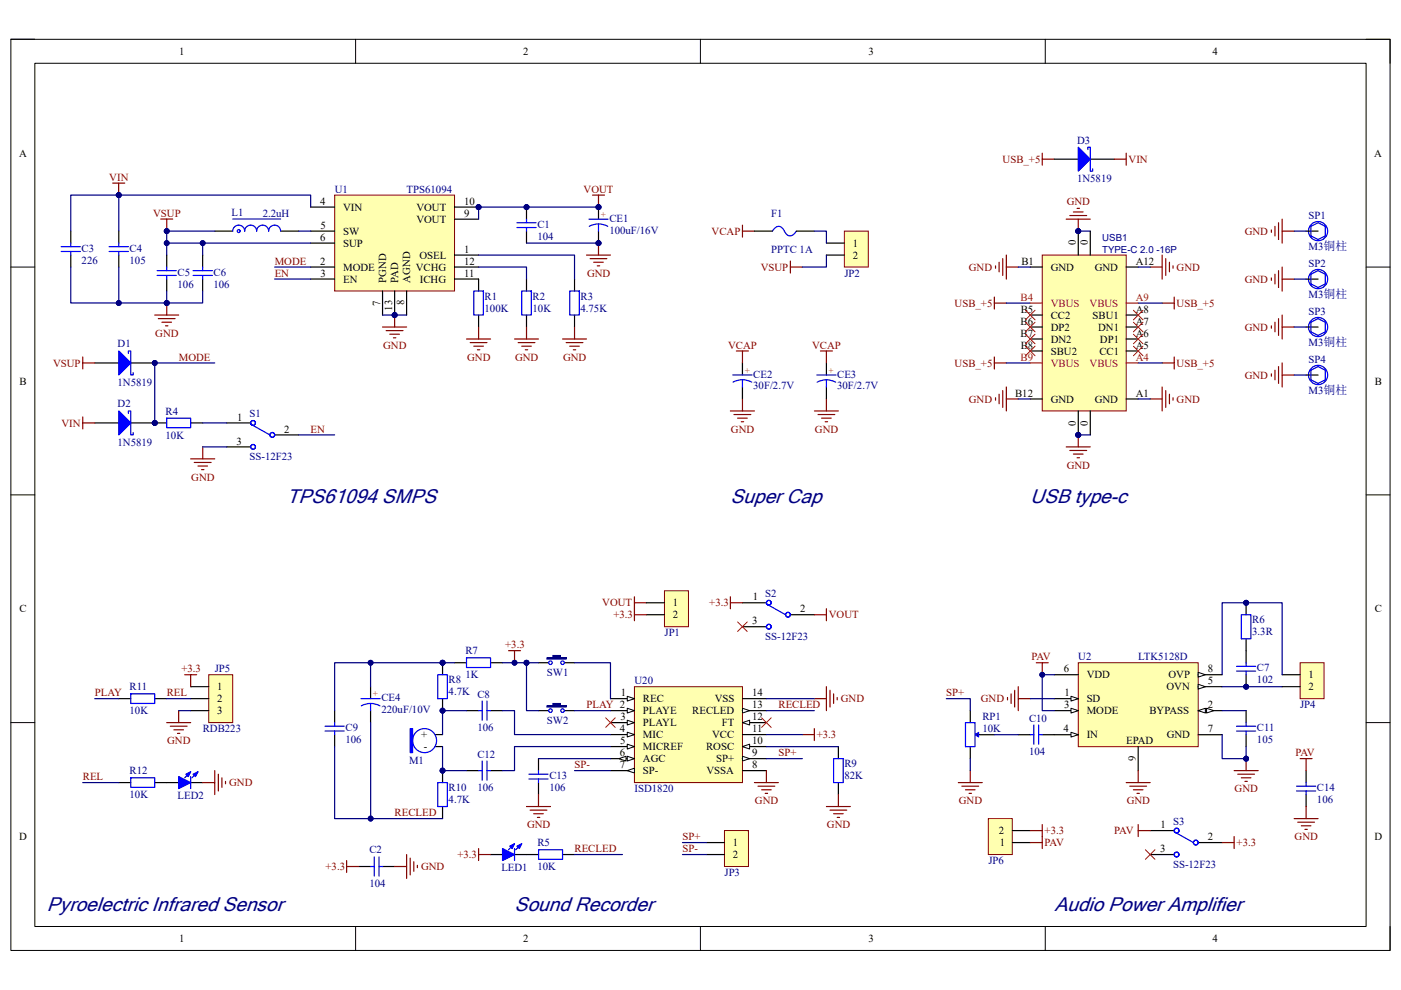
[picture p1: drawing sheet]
<svg xmlns="http://www.w3.org/2000/svg" width="297mm" height="210mm" viewBox="0 0 297 210" stroke-linecap="round" stroke-linejoin="round" font-family="sans-serif">
<defs><g id="words">
<g font-size="4.3" fill="#000080">
<text x="60.8" y="106.7">TPS61094 SMPS</text>
<text x="154.9" y="106.7">Super Cap</text>
<text x="218.4" y="106.7">USB type-c</text>
<text x="9.9" y="193.1">Pyroelectric Infrared Sensor</text>
<text x="109.1" y="193.1">Sound Recorder</text>
<text x="223.5" y="193.1">Audio Power Amplifier</text>
</g>
<g font-size="2.3">
<text x="38" y="11.7">1</text>
<text x="110.9" y="11.7">2</text>
<text x="184.1" y="11.7">3</text>
<text x="257.1" y="11.7">4</text>
<text x="4" y="33.3">A</text>
<text x="291.4" y="33.3">A</text>
<text x="67.9" y="43.5">4</text>
<text x="72.7" y="44.7">VIN</text>
<text x="88.3" y="47.3">VOUT</text>
<text x="88.3" y="44.7">VOUT</text>
<text x="98.4" y="46">9</text>
<text x="98.4" y="43.5">10</text>
<text x="67.9" y="51.1">6</text>
<text x="67.9" y="48.5">5</text>
<text x="72.7" y="49.8">SW</text>
<text x="72.7" y="52.3">SUP</text>
<text x="98.4" y="53.6">1</text>
<text x="180.8" y="52.3">1</text>
<text x="228.1" y="52.1" transform="rotate(-90 228.1 52.1)">0</text>
<text x="230.6" y="52.1" transform="rotate(-90 230.6 52.1)">0</text>
<text x="67.9" y="56.2">2</text>
<text x="68" y="58.7">3</text>
<text x="72.7" y="57.4">MODE</text>
<text x="72.7" y="60">EN</text>
<text x="81.9" y="60" transform="rotate(-90 81.9 60)">PGND</text>
<text x="84.5" y="60" transform="rotate(-90 84.5 60)">PAD</text>
<text x="87" y="60" transform="rotate(-90 87 60)">AGND</text>
<text x="88.1" y="57.4">VCHG</text>
<text x="88.9" y="54.9">OSEL</text>
<text x="89" y="60">ICHG</text>
<text x="98.4" y="58.7">11</text>
<text x="98.4" y="56.2">12</text>
<text x="180.8" y="54.9">2</text>
<text x="216.6" y="56.2">B1</text>
<text x="222.8" y="57.4">GND</text>
<text x="232.1" y="57.4">GND</text>
<text x="240.8" y="56.2">A12</text>
<text x="80.6" y="64.8" transform="rotate(-90 80.6 64.8)">7</text>
<text x="83.2" y="65.9" transform="rotate(-90 83.2 65.9)">13</text>
<text x="85.7" y="64.8" transform="rotate(-90 85.7 64.8)">8</text>
<text x="216.4" y="68.9">B6</text>
<text x="216.4" y="71.4">B7</text>
<text x="216.4" y="66.3">B5</text>
<text x="222.8" y="67.6">CC2</text>
<text x="222.8" y="70.1">DP2</text>
<text x="231.7" y="67.6">SBU1</text>
<text x="232.8" y="70.1">DN1</text>
<text x="240.8" y="68.9">A7</text>
<text x="240.8" y="71.4">A6</text>
<text x="240.8" y="66.3">A8</text>
<text x="216.4" y="74">B8</text>
<text x="222.8" y="72.7">DN2</text>
<text x="222.8" y="75.2">SBU2</text>
<text x="233.1" y="75.2">CC1</text>
<text x="233.2" y="72.7">DP1</text>
<text x="240.8" y="74">A5</text>
<text x="4.1" y="81.6">B</text>
<text x="291.5" y="81.6">B</text>
<text x="50.3" y="89.2">1</text>
<text x="215.2" y="84.1">B12</text>
<text x="222.8" y="85.4">GND</text>
<text x="232.1" y="85.4">GND</text>
<text x="240.8" y="84.1">A1</text>
<text x="50.2" y="94.3">3</text>
<text x="60.3" y="91.8">2</text>
<text x="228.1" y="90.3" transform="rotate(-90 228.1 90.3)">0</text>
<text x="230.6" y="90.3" transform="rotate(-90 230.6 90.3)">0</text>
<text x="4.1" y="129.9">C</text>
<text x="142.7" y="128.6">1</text>
<text x="142.7" y="131.2">2</text>
<text x="159.6" y="127.4">1</text>
<text x="169.6" y="129.9">2</text>
<text x="291.5" y="129.9">C</text>
<text x="159.5" y="132.4">3</text>
<text x="225.5" y="142.6">6</text>
<text x="230.4" y="143.9">VDD</text>
<text x="247.8" y="143.9">OVP</text>
<text x="256.1" y="142.6">8</text>
<text x="277.4" y="143.9">1</text>
<text x="46" y="146.4">1</text>
<text x="46" y="149">2</text>
<text x="131.6" y="147.7">1</text>
<text x="136.3" y="149">REC</text>
<text x="151.5" y="149">VSS</text>
<text x="159.4" y="147.7">14</text>
<text x="225.7" y="147.7">1</text>
<text x="230.4" y="149">SD</text>
<text x="247.3" y="146.4">OVN</text>
<text x="256.1" y="145.2">5</text>
<text x="277.4" y="146.4">2</text>
<text x="46" y="151.5">3</text>
<text x="131.4" y="155.3">4</text>
<text x="131.5" y="152.8">3</text>
<text x="136.3" y="151.5">PLAYE</text>
<text x="136.3" y="154.1">PLAYL</text>
<text x="146.8" y="151.5">RECLED</text>
<text x="153" y="154.1">FT</text>
<text x="159.4" y="150.2">13</text>
<text x="159.4" y="155.3">11</text>
<text x="159.4" y="152.8">12</text>
<text x="225.5" y="155.3">4</text>
<text x="225.6" y="150.2">3</text>
<text x="230.4" y="151.5">MODE</text>
<text x="243.7" y="151.5">BYPASS</text>
<text x="256.1" y="150.2">2</text>
<text x="256.1" y="155.3">7</text>
<text x="89.3" y="156.6">+</text>
<text x="89.9" y="159.2">-</text>
<text x="131.4" y="160.4">6</text>
<text x="131.5" y="157.9">5</text>
<text x="136.3" y="156.6">MIC</text>
<text x="136.3" y="159.2">MICREF</text>
<text x="136.3" y="161.7">AGC</text>
<text x="149.7" y="159.2">ROSC</text>
<text x="151" y="156.6">VCC</text>
<text x="151.8" y="161.7">SP+</text>
<text x="159.4" y="160.4">9</text>
<text x="159.4" y="157.9">10</text>
<text x="230.4" y="156.6">IN</text>
<text x="238.8" y="157.9">EPAD</text>
<text x="240.8" y="161.4" transform="rotate(-90 240.8 161.4)">9</text>
<text x="247.4" y="156.6">GND</text>
<text x="131.4" y="163">7</text>
<text x="136.3" y="164.2">SP-</text>
<text x="149.8" y="164.2">VSSA</text>
<text x="159.4" y="163">8</text>
<text x="4.1" y="178.2">D</text>
<text x="155.4" y="179.5">1</text>
<text x="211.8" y="177">2</text>
<text x="212" y="179.5">1</text>
<text x="246.1" y="175.7">1</text>
<text x="256.1" y="178.2">2</text>
<text x="291.4" y="178.2">D</text>
<text x="155.4" y="182">2</text>
<text x="246" y="180.8">3</text>
<text x="38" y="199.8">1</text>
<text x="110.9" y="199.8">2</text>
<text x="184.1" y="199.8">3</text>
<text x="257.1" y="199.8">4</text>
</g>
<g font-size="2.3" fill="#800000">
<text x="212.6" y="34.5">USB_+5</text>
<text x="239.3" y="34.5">VIN</text>
<text x="23.2" y="38.4">VIN</text>
<text x="123.7" y="40.9">VOUT</text>
<text x="32.5" y="46">VSUP</text>
<text x="226.2" y="43.5">GND</text>
<text x="150.9" y="49.8">VCAP</text>
<text x="263.9" y="49.8">GND</text>
<text x="58.2" y="56.2">MODE</text>
<text x="58.2" y="58.7">EN</text>
<text x="124.5" y="58.7">GND</text>
<text x="161.3" y="57.4">VSUP</text>
<text x="205.4" y="57.4">GND</text>
<text x="249.5" y="57.4">GND</text>
<text x="263.9" y="60">GND</text>
<text x="202.4" y="65.1">USB_+5</text>
<text x="249.5" y="65.1">USB_+5</text>
<text x="32.9" y="71.4">GND</text>
<text x="263.9" y="70.1">GND</text>
<text x="11.3" y="77.8">VSUP</text>
<text x="37.9" y="76.5">MODE</text>
<text x="81.2" y="74">GND</text>
<text x="99" y="76.5">GND</text>
<text x="109.2" y="76.5">GND</text>
<text x="119.4" y="76.5">GND</text>
<text x="154.4" y="74">VCAP</text>
<text x="172.2" y="74">VCAP</text>
<text x="202.4" y="77.8">USB_+5</text>
<text x="249.5" y="77.8">USB_+5</text>
<text x="263.9" y="80.3">GND</text>
<text x="205.4" y="85.4">GND</text>
<text x="249.5" y="85.4">GND</text>
<text x="13" y="90.5">VIN</text>
<text x="65.9" y="91.8">EN</text>
<text x="155" y="91.8">GND</text>
<text x="172.8" y="91.8">GND</text>
<text x="40.6" y="101.9">GND</text>
<text x="226.2" y="99.4">GND</text>
<text x="127.7" y="128.6">VOUT</text>
<text x="130" y="131.2">+3.3</text>
<text x="150.4" y="128.6">+3.3</text>
<text x="175.7" y="131.2">VOUT</text>
<text x="107.1" y="137.5">+3.3</text>
<text x="38.5" y="142.6">+3.3</text>
<text x="218.7" y="140.1">PAV</text>
<text x="20.1" y="147.7">PLAY</text>
<text x="35.4" y="147.7">REL</text>
<text x="178.3" y="149">GND</text>
<text x="200.6" y="147.7">SP+</text>
<text x="208" y="149">GND</text>
<text x="124.4" y="150.2">PLAY 2</text>
<text x="165.1" y="150.2">RECLED</text>
<text x="35.5" y="157.9">GND</text>
<text x="165.1" y="160.4">SP+</text>
<text x="173.2" y="156.6">+3.3</text>
<text x="274.7" y="160.4">PAV</text>
<text x="17.6" y="165.5">REL</text>
<text x="48.6" y="166.8">GND</text>
<text x="121.8" y="163">SP-</text>
<text x="83.7" y="173.1">RECLED</text>
<text x="160.1" y="170.6">GND</text>
<text x="203.3" y="170.6">GND</text>
<text x="238.9" y="170.6">GND</text>
<text x="261.8" y="168">GND</text>
<text x="111.7" y="175.7">GND</text>
<text x="144.7" y="178.2">SP+</text>
<text x="175.3" y="175.7">GND</text>
<text x="221.5" y="179.5">PAV</text>
<text x="221.5" y="177">+3.3</text>
<text x="236.3" y="177">PAV</text>
<text x="262.2" y="179.5">+3.3</text>
<text x="274.5" y="178.2">GND</text>
<text x="69" y="184.6">+3.3</text>
<text x="89.3" y="184.6">GND</text>
<text x="97" y="182">+3.3</text>
<text x="121.8" y="180.8">RECLED</text>
<text x="144.7" y="180.8">SP-</text>
</g>
<g font-size="2.3" fill="#000080">
<text x="228.4" y="30.5">D3</text>
<text x="71" y="40.9">U1</text>
<text x="86.2" y="40.9">TPS61094</text>
<text x="228.4" y="38.6">1N5819</text>
<text x="49.1" y="45.7">L1</text>
<text x="55.7" y="46">2.2uH</text>
<text x="129.2" y="47">CE1</text>
<text x="163.5" y="46">F1</text>
<text x="277.4" y="46.5">SP1</text>
<text x="17.3" y="53.4">C3</text>
<text x="27.5" y="53.4">C4</text>
<text x="113.9" y="48.3">C1</text>
<text x="113.9" y="50.8">104</text>
<text x="129.2" y="49.6">100uF/16V</text>
<text x="163.5" y="53.6">PPTC 1A</text>
<text x="277.4" y="53.1">M3铜柱</text>
<text x="17.3" y="55.9">226</text>
<text x="27.5" y="55.9">105</text>
<text x="37.7" y="58.4">C5</text>
<text x="45.3" y="58.4">C6</text>
<text x="179" y="58.7">JP2</text>
<text x="277.4" y="56.7">SP2</text>
<text x="37.7" y="61">106</text>
<text x="45.3" y="61">106</text>
<text x="102.7" y="63.5">R1</text>
<text x="112.9" y="63.5">R2</text>
<text x="123.1" y="63.5">R3</text>
<text x="277.4" y="63.3">M3铜柱</text>
<text x="102.7" y="66.1">100K</text>
<text x="112.9" y="66.1">10K</text>
<text x="123.1" y="66.1">4.75K</text>
<text x="277.4" y="66.8">SP3</text>
<text x="24.9" y="73.7">D1</text>
<text x="277.4" y="73.4">M3铜柱</text>
<text x="277.4" y="77">SP4</text>
<text x="24.9" y="81.9">1N5819</text>
<text x="159.7" y="80.1">CE2</text>
<text x="159.7" y="82.6">30F/2.7V</text>
<text x="177.5" y="80.1">CE3</text>
<text x="177.5" y="82.6">30F/2.7V</text>
<text x="277.4" y="83.6">M3铜柱</text>
<text x="24.9" y="86.4">D2</text>
<text x="35.1" y="87.9">R4</text>
<text x="52.9" y="88.5">S1</text>
<text x="24.9" y="94.6">1N5819</text>
<text x="35.1" y="93">10K</text>
<text x="52.9" y="97.6">SS-12F23</text>
<text x="162.2" y="126.6">S2</text>
<text x="140.9" y="135">JP1</text>
<text x="162.2" y="135.7">SS-12F23</text>
<text x="265.5" y="132.2">R6</text>
<text x="265.5" y="134.7">3.3R</text>
<text x="45.5" y="142.6">JP5</text>
<text x="98.7" y="138.8">R7</text>
<text x="98.7" y="143.9">1K</text>
<text x="116" y="143.4">SW1</text>
<text x="228.6" y="140.1">U2</text>
<text x="241.3" y="140.1">LTK5128D</text>
<text x="266.5" y="142.4">C7</text>
<text x="27.5" y="146.4">R11</text>
<text x="80.9" y="148.7">CE4</text>
<text x="95.1" y="144.9">R8</text>
<text x="95.1" y="147.4">4.7K C8</text>
<text x="134.5" y="145.2">U20</text>
<text x="266.5" y="144.9">102</text>
<text x="27.5" y="151.5">10K</text>
<text x="43" y="155.3">RDB223</text>
<text x="73.3" y="155.1">C9</text>
<text x="80.9" y="151.3">220uF/10V</text>
<text x="101.2" y="155.1">106</text>
<text x="116" y="153.5">SW2</text>
<text x="208.3" y="152.8">RP1</text>
<text x="208.3" y="155.3">10K</text>
<text x="218.2" y="153">C10</text>
<text x="266.5" y="155.1">C11</text>
<text x="275.7" y="150.2">JP4</text>
<text x="73.3" y="157.6">106</text>
<text x="86.7" y="161.9">M1</text>
<text x="101.2" y="160.7">C12</text>
<text x="218.2" y="160.2">104</text>
<text x="266.5" y="157.6">105</text>
<text x="27.5" y="164.2">R12</text>
<text x="95.1" y="167.8">R10</text>
<text x="101.2" y="167.8">106</text>
<text x="116.5" y="165.2">C13</text>
<text x="116.5" y="167.8">106</text>
<text x="179" y="162.7">R9</text>
<text x="179" y="165.2">82K</text>
<text x="279.2" y="167.8">C14</text>
<text x="27.5" y="169.3">10K</text>
<text x="37.7" y="169.6">LED2</text>
<text x="95.1" y="170.3">4.7K</text>
<text x="134.5" y="168">ISD1820</text>
<text x="279.2" y="170.3">106</text>
<text x="113.9" y="179.5">R5</text>
<text x="248.7" y="174.9">S3</text>
<text x="78.3" y="181">C2</text>
<text x="106.3" y="184.8">LED1</text>
<text x="113.9" y="184.6">10K</text>
<text x="153.6" y="185.8">JP3</text>
<text x="209.5" y="183.3">JP6</text>
<text x="248.7" y="184.1">SS-12F23</text>
<text x="78.3" y="188.1">104</text>
</g>
<g font-size="2.3" fill="#f00">
<text x="216.4" y="63.8">B4</text>
<text x="222.8" y="65.1">VBUS</text>
<text x="231" y="65.1">VBUS</text>
<text x="240.8" y="63.8">A9</text>
<text x="216.4" y="76.5">B9</text>
<text x="222.8" y="77.8">VBUS</text>
<text x="231" y="77.8">VBUS</text>
<text x="240.8" y="76.5">A4</text>
</g>
<g font-size="2.1" fill="#000080">
<text x="233.7" y="51.1">USB1</text>
<text x="233.7" y="53.7">TYPE-C 2.0 -16P</text>
</g>
<g font-size="1.8" fill="#f00">
<text x="127.3" y="45" transform="rotate(90 127.3 45)">+</text>
<text x="157.8" y="78" transform="rotate(90 157.8 78)">+</text>
<text x="175.6" y="78" transform="rotate(90 175.6 78)">+</text>
<text x="79" y="146.7" transform="rotate(90 79 146.7)">+</text>
</g>
</g></defs>
<path d="M2.3 8.3h292.4v193.3h-292.4z" fill="none" stroke="#000" stroke-width=".21"/>
<path d="M7.4 13.4h282.2v183.1h-282.2z" fill="#fff"/>
<g fill="none" stroke="#000" stroke-width=".21">
<path d="M2.3 8.3h5.1M7.4 13.4h282.2v183.1h-282.2zM75.4 8.3v5.1M148.5 8.3v5.1M221.6 8.3v5.1M289.6 8.3h5.1v5.1M2.3 56.6h5.1M289.6 56.6h5.1M2.3 105h5.1M289.6 105h5.1M2.3 153.3h5.1M289.6 153.3h5.1"/>
<path d="M75.4 196.5v5.1M148.5 196.5v5.1M221.6 196.5v5.1M294.7 196.5v5.1"/>
</g>
<path d="M134.5 145.6h22.9v20.4h-22.9z" fill="#ffffb0"/>
<path d="M134.5 145.6h22.9v20.4h-22.9z" fill="none" stroke="#800000" stroke-width=".21"/>
<path d="M129.4 148.2h5.1" fill="none" stroke="#000" stroke-width=".25"/>
<path d="M133 147.7l1.5 .5-1.5 .5z" fill="#f8fcff"/>
<path d="M133 147.7l1.5 .5-1.5 .5z" fill="none" stroke="#000" stroke-width=".21"/>
<path d="M129.4 150.7h5.1" fill="none" stroke="#000" stroke-width=".25"/>
<path d="M133 150.2l1.5 .5-1.5 .5z" fill="#f8fcff"/>
<path d="M133 150.2l1.5 .5-1.5 .5z" fill="none" stroke="#000" stroke-width=".21"/>
<path d="M129.4 153.3h5.1" fill="none" stroke="#000" stroke-width=".25"/>
<path d="M133 152.8l1.5 .5-1.5 .5z" fill="#f8fcff"/>
<path d="M133 152.8l1.5 .5-1.5 .5z" fill="none" stroke="#000" stroke-width=".21"/>
<path d="M129.4 155.8h5.1" fill="none" stroke="#000" stroke-width=".25"/>
<path d="M133 155.3l1.5 .5-1.5 .5z" fill="#f8fcff"/>
<path d="M133 155.3l1.5 .5-1.5 .5z" fill="none" stroke="#000" stroke-width=".21"/>
<path d="M129.4 158.3h5.1" fill="none" stroke="#000" stroke-width=".25"/>
<path d="M133 157.8l1.5 .5-1.5 .6z" fill="#f8fcff"/>
<path d="M133 157.8l1.5 .5-1.5 .6z" fill="none" stroke="#000" stroke-width=".21"/>
<path d="M129.4 160.9h5.1" fill="none" stroke="#000" stroke-width=".25"/>
<path d="M133 160.4l1.5 .5-1.5 .5z" fill="#f8fcff"/>
<path d="M133 160.4l1.5 .5-1.5 .5z" fill="none" stroke="#000" stroke-width=".21"/>
<path d="M131.2 160.9l1.5-.5v1z" fill="#f8fcff"/>
<path d="M131.2 160.9l1.5-.5v1z" fill="none" stroke="#000" stroke-width=".21"/>
<path d="M129.4 163.4h5.1" fill="none" stroke="#000" stroke-width=".25"/>
<path d="M133 163.4l1.5-.5v1.1z" fill="#f8fcff"/>
<path d="M133 163.4l1.5-.5v1.1z" fill="none" stroke="#000" stroke-width=".21"/>
<path d="M157.4 163.4h5.1M157.4 160.9h5.1" fill="none" stroke="#000" stroke-width=".25"/>
<path d="M157.4 160.4l1.5 .5-1.5 .5z" fill="#f8fcff"/>
<path d="M157.4 160.4l1.5 .5-1.5 .5z" fill="none" stroke="#000" stroke-width=".21"/>
<path d="M157.4 158.3h5.1" fill="none" stroke="#000" stroke-width=".25"/>
<path d="M157.4 158.3l1.5-.5v1.1z" fill="#f8fcff"/>
<path d="M157.4 158.3l1.5-.5v1.1z" fill="none" stroke="#000" stroke-width=".21"/>
<path d="M157.4 155.8h5.1M157.4 153.3h5.1" fill="none" stroke="#000" stroke-width=".25"/>
<path d="M157.4 153.3l1.5-.5v1z" fill="#f8fcff"/>
<path d="M157.4 153.3l1.5-.5v1z" fill="none" stroke="#000" stroke-width=".21"/>
<path d="M157.4 150.7h5.1" fill="none" stroke="#000" stroke-width=".25"/>
<path d="M157.4 150.2l1.5 .5-1.5 .5z" fill="#f8fcff"/>
<path d="M157.4 150.2l1.5 .5-1.5 .5z" fill="none" stroke="#000" stroke-width=".21"/>
<path d="M157.4 148.2h5.1" fill="none" stroke="#000" stroke-width=".25"/>
<circle cx="101.5" cy="43.9" r=".51" fill="#000080"/>
<circle cx="101.5" cy="43.9" r=".51" fill="none" stroke="#000080" stroke-width=".21"/>
<circle cx="83.7" cy="66.8" r=".51" fill="#000080"/>
<circle cx="83.7" cy="66.8" r=".51" fill="none" stroke="#000080" stroke-width=".21"/>
<path d="M70.9 41.4h25.5v20.3h-25.5z" fill="#ffffb0"/>
<path d="M70.9 41.4h25.5v20.3h-25.5z" fill="none" stroke="#800000" stroke-width=".21"/>
<path d="M65.9 56.6h5M65.9 59.2h5M65.9 43.9h5M65.9 49h5M65.9 51.6h5M96.4 54.1h5.1M96.4 43.9h5.1M96.4 46.5h5.1M81.1 61.7v5.1M86.2 61.7v5.1" fill="none" stroke="#000" stroke-width=".25"/>
<circle cx="101.5" cy="43.9" r=".51" fill="#000080"/>
<circle cx="101.5" cy="43.9" r=".51" fill="none" stroke="#000080" stroke-width=".21"/>
<path d="M96.4 59.2h5.1M96.4 56.6h5.1M83.7 61.7v5.1" fill="none" stroke="#000" stroke-width=".25"/>
<circle cx="83.7" cy="66.8" r=".51" fill="#000080"/>
<circle cx="83.7" cy="66.8" r=".51" fill="none" stroke="#000080" stroke-width=".21"/>
<path d="M45.5 49h3.8M59.5 49h3.8M101.5 59.2v2.5M111.6 59.2v2.5M121.8 59.2v2.5M101.5 66.8v2.6M111.6 66.8v2.6M121.8 66.8v2.6" fill="none" stroke="#000" stroke-width=".25"/>
<path d="M49.3 46.5h10.2M49.3 49a1.27 1.27 0 0 1 1.3-1.2 1.27 1.27 0 0 1 1.3 1.2 1.27 1.27 0 0 1 1.2-1.2 1.27 1.27 0 0 1 1.3 1.2 1.27 1.27 0 0 1 1.3-1.2 1.27 1.27 0 0 1 1.3 1.2 1.27 1.27 0 0 1 1.2-1.2 1.27 1.27 0 0 1 1.3 1.2M50.9 48.9a.31 .31 0 0 0-.5-.1 .31 .31 0 0 0 0 .4 .31 .31 0 0 0 .5-.1v-.1M100.5 61.7h2v5.1h-2zM110.6 61.7h2v5.1h-2zM120.8 61.7h2v5.1h-2z" fill="none" stroke="#00f" stroke-width=".25"/>
<path d="M81.1 69.4h5.1M81.9 70.1h3.5M82.7 70.9h2M83.4 71.6h.5M83.7 66.8v2.6" fill="none" stroke="#800000" stroke-width=".25"/>
<circle cx="83.7" cy="66.8" r=".51" fill="#000080"/>
<circle cx="83.7" cy="66.8" r=".51" fill="none" stroke="#000080" stroke-width=".21"/>
<g fill="none" stroke="#800000" stroke-width=".25">
<path d="M32.8 66.8h5.1M33.6 67.6h3.5M34.3 68.3h2.1M35.1 69.1h.5M35.3 64.3v2.5M98.9 71.9h5.1M99.7 72.7h3.5M100.5 73.4h2M101.2 74.2h.5M101.5 69.4v2.5M109.1 71.9h5.1M109.9 72.7h3.5"/>
<path d="M110.6 73.4h2M111.4 74.2h.5M111.6 69.4v2.5M119.3 71.9h5.1M120 72.7h3.6M120.8 73.4h2M121.6 74.2h.5M121.8 69.4v2.5"/>
</g>
<path d="M35.3 54.1v2.5M35.3 59.2v2.5" fill="none" stroke="#000" stroke-width=".25"/>
<path d="M33.3 58.4h4.1M33.3 57.4h4.1M35.3 56.6v.8M35.3 58.4v.8" fill="none" stroke="#00f" stroke-width=".25"/>
<circle cx="35.3" cy="64.3" r=".51" fill="#000080"/>
<circle cx="35.3" cy="64.3" r=".51" fill="none" stroke="#000080" stroke-width=".21"/>
<circle cx="111.6" cy="43.9" r=".51" fill="#000080"/>
<circle cx="111.6" cy="43.9" r=".51" fill="none" stroke="#000080" stroke-width=".21"/>
<path d="M111.6 43.9v2.6" fill="none" stroke="#000" stroke-width=".25"/>
<circle cx="111.6" cy="43.9" r=".51" fill="#000080"/>
<circle cx="111.6" cy="43.9" r=".51" fill="none" stroke="#000080" stroke-width=".21"/>
<path d="M111.6 49v2.6M76 183.8h2.6M81.1 183.8h2.6" fill="none" stroke="#000" stroke-width=".25"/>
<path d="M109.6 48.3h4.1M109.6 47.2h4.1M111.6 46.5v.7M111.6 48.3v.7M78.6 183.8h.8M79.4 181.8v4M80.4 183.8h.7M80.4 181.8v4" fill="none" stroke="#00f" stroke-width=".25"/>
<path d="M83.7 183.8h2.5M86.2 181.3v5M87 182v3.6M87.7 182.8v2M88.5 183.5v.5" fill="none" stroke="#800000" stroke-width=".25"/>
<path d="M23.9 38.8h2.6M25.2 38.8v2.6" fill="none" stroke="#800000" stroke-width=".26"/>
<circle cx="25.2" cy="41.4" r=".51" fill="#000080"/>
<circle cx="25.2" cy="41.4" r=".51" fill="none" stroke="#000080" stroke-width=".21"/>
<path d="M34.1 46.5h2.5M35.3 46.5v2.5" fill="none" stroke="#800000" stroke-width=".25"/>
<circle cx="35.3" cy="49" r=".51" fill="#000080"/>
<circle cx="35.3" cy="49" r=".51" fill="none" stroke="#000080" stroke-width=".21"/>
<circle cx="32.8" cy="77" r=".51" fill="#000080"/>
<circle cx="32.8" cy="77" r=".51" fill="none" stroke="#000080" stroke-width=".21"/>
<path d="M20.1 77h5.1M27.7 77h5.1" fill="none" stroke="#000" stroke-width=".25"/>
<circle cx="32.8" cy="77" r=".51" fill="#000080"/>
<circle cx="32.8" cy="77" r=".51" fill="none" stroke="#000080" stroke-width=".21"/>
<path d="M25.2 74.4l2.5 2.6-2.5 2.5z" fill="#00f"/>
<path d="M25.2 74.4l2.5 2.6-2.5 2.5zM27.2 75v-.6h.5v5.1h.5v-.5" fill="none" stroke="#00f" stroke-width=".25"/>
<circle cx="32.8" cy="89.7" r=".51" fill="#000080"/>
<circle cx="32.8" cy="89.7" r=".51" fill="none" stroke="#000080" stroke-width=".21"/>
<path d="M20.1 89.7h5.1M27.7 89.7h5.1" fill="none" stroke="#000" stroke-width=".25"/>
<circle cx="32.8" cy="89.7" r=".51" fill="#000080"/>
<circle cx="32.8" cy="89.7" r=".51" fill="none" stroke="#000080" stroke-width=".21"/>
<path d="M25.2 87.2l2.5 2.5-2.5 2.5z" fill="#00f"/>
<path d="M40.9 57.4h4.1M40.9 58.4h4.1M43 56.6v.8M43 58.4v.8M25.2 87.2l2.5 2.5-2.5 2.5zM27.2 87.7v-.5h.5v5h.5v-.5" fill="none" stroke="#00f" stroke-width=".25"/>
<g fill="none" stroke="#800000" stroke-width=".25">
<path d="M17.5 75.7v2.6M17.5 77h2.6M17.5 88.4v2.6M17.5 89.7h2.6M170.1 155.8h2.6M172.7 154.5v2.6M172.7 148.2h2.5M175.2 145.6v5.1M176 146.4v3.6M176.7 147.2v2M177.5 147.9v.5M160 166h5"/>
<path d="M160.7 166.8h3.6M161.5 167.5h2M162.2 168.3h.5M162.5 163.4v2.6"/>
</g>
<path d="M43 54.1v2.5M43 59.2v2.5" fill="none" stroke="#000" stroke-width=".25"/>
<path d="M153.6 176.2h5.1v7.6h-5.1z" fill="#ffffb0"/>
<path d="M153.6 176.2h5.1v7.6h-5.1z" fill="none" stroke="#800000" stroke-width=".21"/>
<path d="M149.8 178.7h3.8M149.8 181.3h3.8" fill="none" stroke="#000" stroke-width=".25"/>
<path d="M134.5 126.6v2.5M134.5 127.8h2.6" fill="none" stroke="#800000" stroke-width=".25"/>
<path d="M140.9 125.3h5.1v7.6h-5.1z" fill="#ffffb0"/>
<path d="M140.9 125.3h5.1v7.6h-5.1z" fill="none" stroke="#800000" stroke-width=".21"/>
<g fill="none" stroke="#000" stroke-width=".25">
<path d="M15 49v2.6M15 54.1v2.5M25.2 49v2.6M25.2 54.1v2.5M160 49h3.8M168.8 49h3.9M157.4 77v2.5M175.2 77v2.5M48.1 94.8h5M48.1 89.7h5M58.2 92.2h5.1M157.4 82.1v2.5"/>
<path d="M175.2 82.1v2.5M137.1 127.8h3.8M137.1 130.4h3.8M114.2 160.9v2.5M114.2 166v2.5"/>
</g>
<g fill="none" stroke="#800000" stroke-width=".25">
<path d="M157.4 47.8v2.5M157.4 49h2.6M156.1 74.4h2.6M157.4 74.4v2.6M173.9 74.4h2.6M175.2 74.4v2.6M40.4 97.3h5.1M41.2 98.1h3.6M42 98.8h2M42.7 99.6h.5M43 94.8v2.5M154.9 87.2h5.1"/>
<path d="M155.6 87.9h3.6M156.4 88.7h2M157.2 89.5h.5M157.4 84.6v2.6M172.7 87.2h5.1M173.4 87.9h3.6M174.2 88.7h2M175 89.5h.5M175.2 84.6v2.6M134.5 129.1v2.6M134.5 130.4h2.6M111.6 171.1h5.1"/>
<path d="M112.4 171.8h3.5M113.2 172.6h2M113.9 173.4h.5M114.2 168.5v2.6"/>
</g>
<g fill="none" stroke="#00f" stroke-width=".25">
<path d="M13 53.3h4M13 52.3h4M15 51.6v.7M15 53.3v.8M23.1 52.3h4.1M23.1 53.3h4.1M25.2 51.6v.7M25.2 53.3v.8M163.8 49a1.31 1.31 0 0 1 1.2-1 1.31 1.31 0 0 1 1.3 1 1.32 1.32 0 0 0 1.2 1 1.32 1.32 0 0 0 1.3-1M155.4 79.5h4M173.2 79.5h4M53.1 90l4.1 2.2"/>
<path d="M155.4 81a4.1 4.1 0 0 1 4 0M157.4 80.5v1.6M173.2 81.1a4.1 4.1 0 0 1 4 0M175.2 80.6v1.5M112.1 165.2h4.1M112.1 164.2h4.1M114.2 163.4v.8M114.2 165.2v.8"/>
<circle cx="53.7" cy="89.7" r=".51"/>
<circle cx="53.7" cy="94.8" r=".51"/>
<circle cx="57.7" cy="92.2" r=".51"/>
</g>
<circle cx="32.8" cy="89.7" r=".51" fill="#000080"/>
<circle cx="32.8" cy="89.7" r=".51" fill="none" stroke="#000080" stroke-width=".21"/>
<path d="M32.8 89.7h2.5" fill="none" stroke="#000" stroke-width=".25"/>
<circle cx="32.8" cy="89.7" r=".51" fill="#000080"/>
<circle cx="32.8" cy="89.7" r=".51" fill="none" stroke="#000080" stroke-width=".21"/>
<path d="M40.4 89.7h2.6M104 181.3h2.5M109.1 181.3h2.5" fill="none" stroke="#000" stroke-width=".25"/>
<path d="M35.3 88.7h5.1v2h-5.1z" fill="none" stroke="#00f" stroke-width=".25"/>
<path d="M106.5 180l2.6 1.3-2.6 1.2z" fill="#00f"/>
<path d="M106.5 180l2.6 1.3-2.6 1.2zM109.1 179l-1.3 1.2M110.6 179l-1.3 1.2" fill="none" stroke="#00f" stroke-width=".25"/>
<path d="M108.1 179.5l1-.5-.5 1z" fill="#00f"/>
<path d="M108.1 179.5l1-.5-.5 1z" fill="none" stroke="#00f" stroke-width=".25"/>
<path d="M109.6 179.5l1-.5-.5 1z" fill="#00f"/>
<g fill="none" stroke="#00f" stroke-width=".25">
<path d="M109.1 180v2.5M109.6 179.5l1-.5-.5 1zM176.7 160.9h2.1v5.1h-2.1zM114.2 180.2h5.1v2.1h-5.1z"/>
<circle cx="90" cy="157.1" r="2.54"/>
</g>
<path d="M101.5 180v2.5M175.2 171.1h5.1M176 171.8h3.5M176.7 172.6h2.1M177.5 173.4h.5M177.8 168.5v2.6M101.5 181.3h2.5" fill="none" stroke="#800000" stroke-width=".25"/>
<path d="M92.3 155.8h1.5M92.3 158.3h1.5M177.8 158.4v2.5M177.8 166v2.5M111.6 181.3h2.6M119.3 181.3h2.5" fill="none" stroke="#000" stroke-width=".25"/>
<path d="M161.5 152.3l2 2M163.5 152.3l-2 2" fill="none" stroke="#f00" stroke-width=".21"/>
<path d="M87 154.5h.5v5.1h-.5z" fill="#00f"/>
<path d="M98.9 139.5h5.1v2.1h-5.1zM87 154.5h.5v5.1h-.5z" fill="none" stroke="#00f" stroke-width=".25"/>
<path d="M96.4 140.6h2.5M104 140.6h2.5" fill="none" stroke="#000" stroke-width=".25"/>
<circle cx="93.8" cy="150.7" r=".51" fill="#000080"/>
<circle cx="93.8" cy="150.7" r=".51" fill="none" stroke="#000080" stroke-width=".21"/>
<circle cx="93.8" cy="140.6" r=".51" fill="#000080"/>
<circle cx="93.8" cy="140.6" r=".51" fill="none" stroke="#000080" stroke-width=".21"/>
<path d="M93.8 148.2v2.5" fill="none" stroke="#000" stroke-width=".25"/>
<circle cx="93.8" cy="150.7" r=".51" fill="#000080"/>
<circle cx="93.8" cy="150.7" r=".51" fill="none" stroke="#000080" stroke-width=".21"/>
<path d="M93.8 140.6v2.5" fill="none" stroke="#000" stroke-width=".25"/>
<circle cx="93.8" cy="140.6" r=".51" fill="#000080"/>
<circle cx="93.8" cy="140.6" r=".51" fill="none" stroke="#000080" stroke-width=".21"/>
<path d="M92.8 143.1h2v5.1h-2z" fill="none" stroke="#00f" stroke-width=".25"/>
<circle cx="93.8" cy="163.4" r=".51" fill="#000080"/>
<circle cx="93.8" cy="163.4" r=".51" fill="none" stroke="#000080" stroke-width=".21"/>
<path d="M93.8 163.4v2.6M93.8 171.1v2.5" fill="none" stroke="#000" stroke-width=".25"/>
<circle cx="93.8" cy="163.4" r=".51" fill="#000080"/>
<circle cx="93.8" cy="163.4" r=".51" fill="none" stroke="#000080" stroke-width=".21"/>
<g fill="none" stroke="#00f" stroke-width=".25">
<path d="M68.9 154h4.1M68.9 155h4.1M70.9 153.3v.7M70.9 155v.8M76.5 148.2h4.1M76.6 149.7a4.1 4.1 0 0 1 4 0M78.6 149.2v1.5M101.5 150.7h.7M102.2 148.7v4.1M103.2 148.7v4.1M103.2 150.7h.8M92.8 166h2v5.1h-2z"/>
<path d="M101.5 163.4h.7M102.2 161.4v4.1M103.2 161.4v4.1M103.2 163.4h.8"/>
</g>
<path d="M70.9 150.7v2.6M70.9 155.8v2.5M78.6 145.6v2.6M78.6 150.7v2.6M98.9 150.7h2.6M104 150.7h2.5M98.9 163.4h2.6M104 163.4h2.5" fill="none" stroke="#000" stroke-width=".25"/>
<path d="M128.4 152.3l2 2M130.4 152.3l-2 2" fill="none" stroke="#f00" stroke-width=".21"/>
<path d="M107.8 138h2.6M109.1 138v2.6" fill="none" stroke="#800000" stroke-width=".25"/>
<circle cx="109.1" cy="140.6" r=".51" fill="#000080"/>
<circle cx="109.1" cy="140.6" r=".51" fill="none" stroke="#000080" stroke-width=".21"/>
<path d="M44.3 143.1h5v10.2h-5z" fill="#ffffb0"/>
<path d="M44.3 143.1h5v10.2h-5z" fill="none" stroke="#800000" stroke-width=".21"/>
<path d="M25.2 148.2h2.5M32.8 148.2h2.5M40.4 145.6h3.9M40.4 148.2h3.9M40.4 150.7h3.9" fill="none" stroke="#000" stroke-width=".25"/>
<path d="M167.6 55.4v2.5M167.6 56.6h2.5M35.3 153.3h5.1M36.1 154h3.6M36.9 154.8h2M37.6 155.6h.5M37.9 150.7v2.6M39.2 143.1h2.5M40.4 143.1v2.5" fill="none" stroke="#800000" stroke-width=".25"/>
<path d="M27.7 147.2h5.1v2h-5.1z" fill="none" stroke="#00f" stroke-width=".25"/>
<path d="M179 49h5.1v7.6h-5.1z" fill="#ffffb0"/>
<path d="M179 49h5.1v7.6h-5.1z" fill="none" stroke="#800000" stroke-width=".21"/>
<path d="M175.2 51.6h3.8M175.2 54.1h3.8" fill="none" stroke="#000" stroke-width=".25"/>
<path d="M228.6 140.6h25.4v17.8h-25.4z" fill="#ffffb0"/>
<path d="M228.6 140.6h25.4v17.8h-25.4z" fill="none" stroke="#800000" stroke-width=".21"/>
<path d="M223.5 148.2h5.1" fill="none" stroke="#000" stroke-width=".25"/>
<path d="M227.1 147.7l1.5 .5-1.5 .5z" fill="#f8fcff"/>
<path d="M227.1 147.7l1.5 .5-1.5 .5z" fill="none" stroke="#000" stroke-width=".21"/>
<path d="M254 150.7h5.1" fill="none" stroke="#000" stroke-width=".25"/>
<path d="M254 150.7l1.6-.5v1z" fill="#f8fcff"/>
<path d="M254 150.7l1.6-.5v1z" fill="none" stroke="#000" stroke-width=".21"/>
<path d="M255.8 150.2l1.5 .5-1.5 .5z" fill="#f8fcff"/>
<path d="M255.8 150.2l1.5 .5-1.5 .5z" fill="none" stroke="#000" stroke-width=".21"/>
<path d="M223.5 150.7h5.1" fill="none" stroke="#000" stroke-width=".25"/>
<path d="M227.1 150.2l1.5 .5-1.5 .5z" fill="#f8fcff"/>
<path d="M227.1 150.2l1.5 .5-1.5 .5z" fill="none" stroke="#000" stroke-width=".21"/>
<path d="M223.5 155.8h5.1" fill="none" stroke="#000" stroke-width=".25"/>
<path d="M227.1 155.3l1.5 .5-1.5 .5z" fill="#f8fcff"/>
<path d="M227.1 155.3l1.5 .5-1.5 .5z" fill="none" stroke="#000" stroke-width=".21"/>
<path d="M254 145.6h5.1" fill="none" stroke="#000" stroke-width=".25"/>
<path d="M254 145.1l1.6 .5-1.6 .6z" fill="#f8fcff"/>
<path d="M254 145.1l1.6 .5-1.6 .6z" fill="none" stroke="#000" stroke-width=".21"/>
<path d="M223.5 143.1h5.1M254 143.1h5.1M254 155.8h5.1" fill="none" stroke="#000" stroke-width=".25"/>
<path d="M254 142.6l1.6 .5-1.6 .5z" fill="#f8fcff"/>
<path d="M254 142.6l1.6 .5-1.6 .5z" fill="none" stroke="#000" stroke-width=".21"/>
<path d="M241.3 158.4v5" fill="none" stroke="#000" stroke-width=".25"/>
<path d="M238.8 166h5.1M239.5 166.8h3.6M240.3 167.5h2M241.1 168.3h.5M241.3 163.4v2.6M261.7 163.4h5.1M262.4 164.2h3.6M263.2 165h2M263.9 165.7h.6M264.2 160.9v2.5" fill="none" stroke="#800000" stroke-width=".25"/>
<circle cx="264.2" cy="160.9" r=".51" fill="#000080"/>
<circle cx="264.2" cy="160.9" r=".51" fill="none" stroke="#000080" stroke-width=".21"/>
<path d="M264.2 150.7v2.6M264.2 155.8v2.6" fill="none" stroke="#000" stroke-width=".25"/>
<path d="M262.2 154h4M262.2 155.1h4M264.2 153.3v.7M264.2 155.1v.7" fill="none" stroke="#00f" stroke-width=".25"/>
<path d="M275.6 140.6h5.1v7.6h-5.1z" fill="#ffffb0"/>
<path d="M275.6 140.6h5.1v7.6h-5.1z" fill="none" stroke="#800000" stroke-width=".21"/>
<path d="M205.7 150.7v2.6M205.7 158.4v2.5M207 155.8h3.8M215.9 155.8h2.5M221 155.8h2.5M271.8 143.1h3.8M271.8 145.6h3.8" fill="none" stroke="#000" stroke-width=".25"/>
<path d="M204.7 153.3h2v5.1h-2zM218.4 155.8h.8M219.2 153.8v4.1M220.2 153.8v4.1M220.2 155.8h.8" fill="none" stroke="#00f" stroke-width=".25"/>
<path d="M206.7 155.8l.8-.5v1z" fill="#11037e"/>
<path d="M206.7 155.8l.8-.5v1z" fill="none" stroke="#00f" stroke-width=".21"/>
<path d="M203.2 166h5.1M203.9 166.8h3.6M204.7 167.5h2M205.5 168.3h.5M205.7 163.4v2.6" fill="none" stroke="#800000" stroke-width=".25"/>
<circle cx="264.2" cy="145.6" r=".51" fill="#000080"/>
<circle cx="264.2" cy="145.6" r=".51" fill="none" stroke="#000080" stroke-width=".21"/>
<path d="M264.2 143.1v2.5" fill="none" stroke="#000" stroke-width=".25"/>
<circle cx="264.2" cy="145.6" r=".51" fill="#000080"/>
<circle cx="264.2" cy="145.6" r=".51" fill="none" stroke="#000080" stroke-width=".21"/>
<path d="M264.2 138v2.6" fill="none" stroke="#000" stroke-width=".25"/>
<path d="M262.2 141.3h4M262.2 142.3h4M264.2 140.6v.7M264.2 142.3v.8" fill="none" stroke="#00f" stroke-width=".25"/>
<circle cx="264.2" cy="127.8" r=".51" fill="#000080"/>
<circle cx="264.2" cy="127.8" r=".51" fill="none" stroke="#000080" stroke-width=".21"/>
<path d="M264.2 127.8v2.6M264.2 135.5v2.5" fill="none" stroke="#000" stroke-width=".25"/>
<circle cx="264.2" cy="127.8" r=".51" fill="#000080"/>
<circle cx="264.2" cy="127.8" r=".51" fill="none" stroke="#000080" stroke-width=".21"/>
<path d="M263.2 130.4h2v5.1h-2z" fill="none" stroke="#00f" stroke-width=".25"/>
<circle cx="126.9" cy="43.9" r=".51" fill="#000080"/>
<circle cx="126.9" cy="43.9" r=".51" fill="none" stroke="#000080" stroke-width=".21"/>
<circle cx="126.9" cy="51.6" r=".51" fill="#000080"/>
<circle cx="126.9" cy="51.6" r=".51" fill="none" stroke="#000080" stroke-width=".21"/>
<path d="M126.9 43.9v2.6" fill="none" stroke="#000" stroke-width=".25"/>
<circle cx="126.9" cy="43.9" r=".51" fill="#000080"/>
<circle cx="126.9" cy="43.9" r=".51" fill="none" stroke="#000080" stroke-width=".21"/>
<path d="M126.9 49v2.6" fill="none" stroke="#000" stroke-width=".25"/>
<circle cx="126.9" cy="51.6" r=".51" fill="#000080"/>
<circle cx="126.9" cy="51.6" r=".51" fill="none" stroke="#000080" stroke-width=".21"/>
<path d="M124.9 46.5h4M124.9 48a4.1 4.1 0 0 1 4 0M126.9 47.5v1.5" fill="none" stroke="#00f" stroke-width=".25"/>
<circle cx="279.5" cy="49" r=".26" fill="#fff"/>
<circle cx="279.5" cy="49" r=".26" fill="none" stroke="#00f" stroke-width=".25"/>
<circle cx="279.5" cy="49" r="2.03" fill="#fff"/>
<g fill="none" stroke="#00f" stroke-width=".25">
<path d="M277.9 48l1.6-.8 1.5 .8v2l-1.5 .8-1.6-.8z"/>
<circle cx="279.5" cy="49" r="2.03"/>
</g>
<path d="M276.9 49h2.6" fill="none" stroke="#000" stroke-width=".25"/>
<path d="M269.6 48.8v.5M270.3 48v2M271.1 47.2v3.6M271.8 46.5v5.1M271.8 49h2.6" fill="none" stroke="#800000" stroke-width=".25"/>
<circle cx="279.5" cy="59.2" r=".25" fill="#fff"/>
<circle cx="279.5" cy="59.2" r=".25" fill="none" stroke="#00f" stroke-width=".25"/>
<circle cx="279.5" cy="59.2" r="2.04" fill="#fff"/>
<g fill="none" stroke="#00f" stroke-width=".25">
<path d="M277.9 58.2l1.6-.8 1.5 .8v2l-1.5 .8-1.6-.8z"/>
<circle cx="279.5" cy="59.2" r="2.04"/>
</g>
<path d="M276.9 59.2h2.6" fill="none" stroke="#000" stroke-width=".25"/>
<path d="M269.6 58.9v.6M270.3 58.2v2M271.1 57.4v3.6M271.8 56.6v5.1M271.8 59.2h2.6" fill="none" stroke="#800000" stroke-width=".25"/>
<circle cx="279.5" cy="69.4" r=".26" fill="#fff"/>
<circle cx="279.5" cy="69.4" r=".26" fill="none" stroke="#00f" stroke-width=".25"/>
<circle cx="279.5" cy="69.4" r="2.03" fill="#fff"/>
<g fill="none" stroke="#00f" stroke-width=".25">
<path d="M277.9 68.3l1.6-.7 1.5 .7v2.1l-1.5 .7-1.6-.7z"/>
<circle cx="279.5" cy="69.4" r="2.03"/>
</g>
<path d="M276.9 69.4h2.6" fill="none" stroke="#000" stroke-width=".25"/>
<path d="M269.6 69.1v.5M270.3 68.3v2.1M271.1 67.6v3.5M271.8 66.8v5.1M271.8 69.4h2.6" fill="none" stroke="#800000" stroke-width=".25"/>
<circle cx="279.5" cy="79.5" r=".25" fill="#fff"/>
<circle cx="279.5" cy="79.5" r=".25" fill="none" stroke="#00f" stroke-width=".25"/>
<circle cx="279.5" cy="79.5" r="2.04" fill="#fff"/>
<g fill="none" stroke="#00f" stroke-width=".25">
<path d="M277.9 78.5l1.6-.8 1.5 .8v2.1l-1.5 .7-1.6-.7zM274.9 166.8h4.1M274.9 167.8h4.1M276.9 166v.8M276.9 167.8v.7"/>
<circle cx="279.5" cy="79.5" r="2.04"/>
</g>
<path d="M276.9 79.5h2.6M114.2 140.6h2.5M119.3 140.6h2.5M276.9 163.4v2.6M276.9 168.5v2.6" fill="none" stroke="#000" stroke-width=".25"/>
<path d="M269.6 79.3v.5M270.3 78.5v2.1M271.1 77.7v3.6M271.8 77v5.1M271.8 79.5h2.6" fill="none" stroke="#800000" stroke-width=".25"/>
<circle cx="116.7" cy="140.6" r=".38" fill="#fff"/>
<circle cx="116.7" cy="140.6" r=".38" fill="none" stroke="#00f" stroke-width=".25"/>
<circle cx="119.3" cy="140.6" r=".38" fill="#fff"/>
<circle cx="119.3" cy="140.6" r=".38" fill="none" stroke="#00f" stroke-width=".25"/>
<path d="M115.9 139.7h4.1" fill="none" stroke="#000080" stroke-width=".28"/>
<path d="M115.9 139.5h4.1v.3h-4.1z" fill="none" stroke="#000080" stroke-width=".21"/>
<path d="M117.2 139h1.6v.5h-1.6z" fill="#000080"/>
<path d="M117.2 139h1.6v.5h-1.6z" fill="none" stroke="#000080" stroke-width=".21"/>
<path d="M114.2 150.7h2.5M119.3 150.7h2.5" fill="none" stroke="#000" stroke-width=".25"/>
<circle cx="116.7" cy="150.7" r=".38" fill="#fff"/>
<circle cx="116.7" cy="150.7" r=".38" fill="none" stroke="#00f" stroke-width=".25"/>
<circle cx="119.3" cy="150.7" r=".38" fill="#fff"/>
<circle cx="119.3" cy="150.7" r=".38" fill="none" stroke="#00f" stroke-width=".25"/>
<path d="M115.9 149.8h4.1" fill="none" stroke="#000080" stroke-width=".25"/>
<path d="M115.9 149.7h4.1v.3h-4.1z" fill="none" stroke="#000080" stroke-width=".21"/>
<path d="M117.2 149.2h1.6v.5h-1.6z" fill="#000080"/>
<path d="M117.2 149.2h1.6v.5h-1.6z" fill="none" stroke="#000080" stroke-width=".21"/>
<path d="M125.6 41.4h2.6M126.9 41.4v2.5" fill="none" stroke="#800000" stroke-width=".25"/>
<circle cx="126.9" cy="43.9" r=".51" fill="#000080"/>
<circle cx="126.9" cy="43.9" r=".51" fill="none" stroke="#000080" stroke-width=".21"/>
<path d="M124.4 54.1h5M125.1 54.9h3.6M125.9 55.6h2M126.6 56.4h.5M126.9 51.6v2.5" fill="none" stroke="#800000" stroke-width=".25"/>
<circle cx="126.9" cy="51.6" r=".51" fill="#000080"/>
<circle cx="126.9" cy="51.6" r=".51" fill="none" stroke="#000080" stroke-width=".21"/>
<path d="M274.4 173.6h5.1M275.1 174.4h3.6M275.9 175.2h2M276.7 175.9h.5M276.9 171.1v2.5M73.5 183.8h2.5M73.5 182.5v2.6" fill="none" stroke="#800000" stroke-width=".25"/>
<path d="M209.5 173.6h5.1v7.7h-5.1z" fill="#ffffb0"/>
<path d="M209.5 173.6h5.1v7.7h-5.1z" fill="none" stroke="#800000" stroke-width=".21"/>
<path d="M214.6 178.7h3.8M214.6 176.2h3.8" fill="none" stroke="#000" stroke-width=".25"/>
<path d="M219.7 140.6h2.5M221 140.6v2.5M218.4 178.7h2.6M218.4 176.2h2.6M221 174.9v5.1" fill="none" stroke="#800000" stroke-width=".25"/>
<circle cx="221" cy="143.1" r=".51" fill="#000080"/>
<circle cx="221" cy="143.1" r=".51" fill="none" stroke="#000080" stroke-width=".21"/>
<path d="M213.6 147.9v.5M214.4 147.2v2M215.1 146.4v3.6M215.9 145.6v5.1M215.9 148.2h2.5M275.6 160.9h2.6M276.9 160.9v2.5" fill="none" stroke="#800000" stroke-width=".25"/>
<g fill="none" stroke="#00f" stroke-width=".25">
<path d="M162.5 128.1l4.1 2.3M27.7 165h5.1v2h-5.1zM249 176.4l4 2.3"/>
<circle cx="163" cy="127.8" r=".51"/>
<circle cx="163" cy="132.9" r=".51"/>
<circle cx="167.1" cy="130.4" r=".51"/>
<circle cx="249.5" cy="176.2" r=".51"/>
<circle cx="253.5" cy="178.7" r=".51"/>
<circle cx="249.5" cy="181.3" r=".51"/>
</g>
<path d="M157.4 132.9h5.1M157.4 127.8h5.1M167.6 130.4h5.1M25.2 166h2.5M32.8 166h5.1M40.4 166h2.6M243.9 176.2h5.1M254 178.7h5.1M243.9 181.3h5.1" fill="none" stroke="#000" stroke-width=".25"/>
<path d="M37.9 164.7l2.5 1.3-2.5 1.3z" fill="#00f"/>
<path d="M37.9 164.7l2.5 1.3-2.5 1.3zM40.4 163.7l-1.2 1.3M42 163.7l-1.3 1.3" fill="none" stroke="#00f" stroke-width=".25"/>
<path d="M39.4 164.2l1-.5-.5 1z" fill="#00f"/>
<path d="M39.4 164.2l1-.5-.5 1z" fill="none" stroke="#00f" stroke-width=".25"/>
<path d="M40.9 164.2l1.1-.5-.6 1z" fill="#00f"/>
<path d="M40.4 164.7v2.6M40.9 164.2l1.1-.5-.6 1z" fill="none" stroke="#00f" stroke-width=".25"/>
<path d="M43 166h2.5M45.5 163.4v5.1M46.3 164.2v3.6M47.1 165v2M47.8 165.7v.5" fill="none" stroke="#800000" stroke-width=".25"/>
<circle cx="228.6" cy="49" r=".51" fill="#000080"/>
<circle cx="228.6" cy="49" r=".51" fill="none" stroke="#000080" stroke-width=".21"/>
<circle cx="228.6" cy="92.2" r=".52" fill="#000080"/>
<circle cx="228.6" cy="92.2" r=".52" fill="none" stroke="#000080" stroke-width=".21"/>
<path d="M221 54.1h17.8v33.1h-17.8z" fill="#ffffb0"/>
<path d="M221 54.1h17.8v33.1h-17.8z" fill="none" stroke="#800000" stroke-width=".21"/>
<path d="M218.4 56.6h2.6M228.6 49v5.1M218.4 66.8h2.6M218.4 69.4h2.6M218.4 71.9h2.6M218.4 74.4h2.6M218.4 84.6h2.6" fill="none" stroke="#000" stroke-width=".25"/>
<path d="M218.4 64.3h2.6M218.4 77h2.6" fill="none" stroke="#f00" stroke-width=".25"/>
<circle cx="228.6" cy="49" r=".51" fill="#000080"/>
<circle cx="228.6" cy="49" r=".51" fill="none" stroke="#000080" stroke-width=".21"/>
<path d="M231.2 49v5.1M228.6 87.2v5" fill="none" stroke="#000" stroke-width=".25"/>
<circle cx="228.6" cy="92.2" r=".52" fill="#000080"/>
<circle cx="228.6" cy="92.2" r=".52" fill="none" stroke="#000080" stroke-width=".21"/>
<path d="M238.8 56.6h2.5M238.8 74.4h2.5M238.8 71.9h2.5M238.8 69.4h2.5M238.8 66.8h2.5M231.2 87.2v5M238.8 84.6h2.5" fill="none" stroke="#000" stroke-width=".25"/>
<path d="M238.8 77h2.5M238.8 64.3h2.5" fill="none" stroke="#f00" stroke-width=".25"/>
<path d="M226.1 94.8h5.1M226.8 95.5h3.6M227.6 96.3h2M228.4 97.1h.5M228.6 92.2v2.6M243.9 84.6h2.5M246.4 82.1v5.1M247.2 82.8v3.6M247.9 83.6v2M248.7 84.4v.5" fill="none" stroke="#800000" stroke-width=".25"/>
<circle cx="228.6" cy="92.2" r=".52" fill="#000080"/>
<circle cx="228.6" cy="92.2" r=".52" fill="none" stroke="#000080" stroke-width=".21"/>
<g fill="none" stroke="#800000" stroke-width=".25">
<path d="M211.1 56.4v.5M211.8 55.6v2.1M212.6 54.9v3.5M213.4 54.1v5.1M213.4 56.6h2.5M226.1 46.5h5.1M226.8 45.7h3.6M227.6 45h2M228.4 44.2h.5M228.6 46.5v2.5M211.1 84.4v.5M211.8 83.6v2"/>
<path d="M212.6 82.8v3.6M213.4 84.6h2.5M213.4 82.1v5.1"/>
</g>
<circle cx="228.6" cy="49" r=".51" fill="#000080"/>
<circle cx="228.6" cy="49" r=".51" fill="none" stroke="#000080" stroke-width=".21"/>
<g fill="none" stroke="#800000" stroke-width=".25">
<path d="M221 32.5v2.5M221 33.8h2.5M243.9 56.6h2.5M246.4 54.1v5.1M247.2 54.9v3.5M247.9 55.6v2.1M248.7 56.4v.5M210.8 63v2.6M210.8 75.7v2.6M210.8 64.3h2.6M210.8 77h2.6M246.4 64.3h2.6"/>
<path d="M246.4 77h2.6M249 63v2.6M249 75.7v2.6"/>
</g>
<path d="M223.5 33.8h5.1M231.2 33.8h5" fill="none" stroke="#000" stroke-width=".25"/>
<path d="M228.6 31.2l2.6 2.6-2.6 2.5z" fill="#00f"/>
<path d="M228.6 31.2l2.6 2.6-2.6 2.5zM230.7 31.7v-.5h.5v5.1h.5v-.5" fill="none" stroke="#00f" stroke-width=".25"/>
<path d="M236.2 33.8h2.6M238.8 32.5v2.5M154.9 126.6v2.5M154.9 127.8h2.5M172.7 130.4h2.5M175.2 129.1v2.6M241.3 176.2h2.6M241.3 174.9v2.5M259.1 178.7h2.6M261.7 177.4v2.6" fill="none" stroke="#800000" stroke-width=".25"/>
<g fill="none" stroke="#f00" stroke-width=".21">
<path d="M217.4 65.8l2.1 2M217.4 68.3l2.1 2.1M217.4 70.9l2.1 2M217.4 73.4l2.1 2.1M219.5 65.8l-2.1 2M219.5 68.3l-2.1 2.1M219.5 70.9l-2.1 2M219.5 73.4l-2.1 2.1M240.3 65.8l2 2M240.3 68.3l2 2.1M240.3 70.9l2 2M240.3 73.4l2 2.1"/>
<path d="M242.3 65.8l-2 2M242.3 68.3l-2 2.1M242.3 70.9l-2 2M242.3 73.4l-2 2.1M156.4 131.9l2 2M158.4 131.9l-2 2M242.8 180.2l2.1 2.1M244.9 180.2l-2.1 2.1"/>
</g>
<path d="M81.1 66.8h5.1" fill="none" stroke="#000080" stroke-width=".25"/>
<circle cx="83.7" cy="66.8" r=".51" fill="#000080"/>
<circle cx="83.7" cy="66.8" r=".51" fill="none" stroke="#000080" stroke-width=".21"/>
<path d="M35.3 49h10.2M58.2 56.6h7.7M58.2 59.2h7.7M63.3 49h2.6M101.5 56.6h10.1v2.6M101.5 54.1h20.3v5.1" fill="none" stroke="#000080" stroke-width=".25"/>
<circle cx="35.3" cy="49" r=".51" fill="#000080"/>
<circle cx="35.3" cy="49" r=".51" fill="none" stroke="#000080" stroke-width=".21"/>
<path d="M35.3 51.6v2.5" fill="none" stroke="#000080" stroke-width=".25"/>
<circle cx="35.3" cy="51.6" r=".51" fill="#000080"/>
<circle cx="35.3" cy="51.6" r=".51" fill="none" stroke="#000080" stroke-width=".21"/>
<path d="M43 51.6v2.5" fill="none" stroke="#000080" stroke-width=".25"/>
<circle cx="43" cy="51.6" r=".51" fill="#000080"/>
<circle cx="43" cy="51.6" r=".51" fill="none" stroke="#000080" stroke-width=".21"/>
<path d="M35.3 61.7v2.6" fill="none" stroke="#000080" stroke-width=".25"/>
<circle cx="35.3" cy="64.3" r=".51" fill="#000080"/>
<circle cx="35.3" cy="64.3" r=".51" fill="none" stroke="#000080" stroke-width=".21"/>
<path d="M25.2 41.4h-10.2v7.6" fill="none" stroke="#000080" stroke-width=".25"/>
<circle cx="25.2" cy="41.4" r=".51" fill="#000080"/>
<circle cx="25.2" cy="41.4" r=".51" fill="none" stroke="#000080" stroke-width=".21"/>
<path d="M25.2 41.4h40.7v2.5M162.5 155.8h7.6M162.5 148.2h10.2M114.2 160.9h15.2M121.8 163.4h7.6M144.7 178.7h5.1M162.5 160.9h7.6M144.7 181.3h5.1" fill="none" stroke="#000080" stroke-width=".25"/>
<circle cx="25.2" cy="41.4" r=".51" fill="#000080"/>
<circle cx="25.2" cy="41.4" r=".51" fill="none" stroke="#000080" stroke-width=".21"/>
<path d="M25.2 41.4v7.6" fill="none" stroke="#000080" stroke-width=".25"/>
<circle cx="25.2" cy="41.4" r=".51" fill="#000080"/>
<circle cx="25.2" cy="41.4" r=".51" fill="none" stroke="#000080" stroke-width=".21"/>
<path d="M25.2 56.6v7.7" fill="none" stroke="#000080" stroke-width=".25"/>
<circle cx="25.2" cy="64.3" r=".52" fill="#000080"/>
<circle cx="25.2" cy="64.3" r=".52" fill="none" stroke="#000080" stroke-width=".21"/>
<path d="M43 61.7v2.6h-7.7" fill="none" stroke="#000080" stroke-width=".25"/>
<circle cx="35.3" cy="64.3" r=".51" fill="#000080"/>
<circle cx="35.3" cy="64.3" r=".51" fill="none" stroke="#000080" stroke-width=".21"/>
<path d="M43 89.7h5.1M43 94.8h5.1M63.3 92.2h7.6M98.9 150.7h-5.1v5.1M162.5 158.4h15.3M162.5 150.7h10.2M121.8 181.3h10.2" fill="none" stroke="#000080" stroke-width=".25"/>
<circle cx="93.8" cy="150.7" r=".51" fill="#000080"/>
<circle cx="93.8" cy="150.7" r=".51" fill="none" stroke="#000080" stroke-width=".21"/>
<path d="M93.8 158.3v5.1h5.1" fill="none" stroke="#000080" stroke-width=".25"/>
<circle cx="93.8" cy="163.4" r=".51" fill="#000080"/>
<circle cx="93.8" cy="163.4" r=".51" fill="none" stroke="#000080" stroke-width=".21"/>
<path d="M78.6 153.3v20.3h15.2" fill="none" stroke="#000080" stroke-width=".25"/>
<circle cx="78.6" cy="173.6" r=".51" fill="#000080"/>
<circle cx="78.6" cy="173.6" r=".51" fill="none" stroke="#000080" stroke-width=".21"/>
<path d="M93.8 140.6h-22.9v10.1" fill="none" stroke="#000080" stroke-width=".25"/>
<circle cx="78.6" cy="140.6" r=".51" fill="#000080"/>
<circle cx="78.6" cy="140.6" r=".51" fill="none" stroke="#000080" stroke-width=".21"/>
<circle cx="93.8" cy="140.6" r=".51" fill="#000080"/>
<circle cx="93.8" cy="140.6" r=".51" fill="none" stroke="#000080" stroke-width=".21"/>
<path d="M78.6 140.6v5" fill="none" stroke="#000080" stroke-width=".25"/>
<circle cx="78.6" cy="140.6" r=".51" fill="#000080"/>
<circle cx="78.6" cy="140.6" r=".51" fill="none" stroke="#000080" stroke-width=".21"/>
<path d="M70.9 158.4v15.2h7.7" fill="none" stroke="#000080" stroke-width=".25"/>
<circle cx="78.6" cy="173.6" r=".51" fill="#000080"/>
<circle cx="78.6" cy="173.6" r=".51" fill="none" stroke="#000080" stroke-width=".21"/>
<path d="M106.5 140.6h5.1" fill="none" stroke="#000080" stroke-width=".25"/>
<circle cx="111.6" cy="140.6" r=".51" fill="#000080"/>
<circle cx="111.6" cy="140.6" r=".51" fill="none" stroke="#000080" stroke-width=".21"/>
<circle cx="109.1" cy="140.6" r=".51" fill="#000080"/>
<circle cx="109.1" cy="140.6" r=".51" fill="none" stroke="#000080" stroke-width=".21"/>
<path d="M93.8 140.6h2.6" fill="none" stroke="#000080" stroke-width=".25"/>
<circle cx="93.8" cy="140.6" r=".51" fill="#000080"/>
<circle cx="93.8" cy="140.6" r=".51" fill="none" stroke="#000080" stroke-width=".21"/>
<path d="M172.7 49h2.5v2.6M175.2 54.1v2.5h-5.1M45.5 77h-12.7v12.7M20.1 148.2h5.1M106.5 150.7h2.6v5.1h20.3M129.4 158.3h-20.3v5.1h-2.6" fill="none" stroke="#000080" stroke-width=".25"/>
<circle cx="32.8" cy="89.7" r=".51" fill="#000080"/>
<circle cx="32.8" cy="89.7" r=".51" fill="none" stroke="#000080" stroke-width=".21"/>
<circle cx="32.8" cy="77" r=".51" fill="#000080"/>
<circle cx="32.8" cy="77" r=".51" fill="none" stroke="#000080" stroke-width=".21"/>
<path d="M259.1 155.8v5.1h5.1M259.1 150.7h5.1" fill="none" stroke="#000080" stroke-width=".25"/>
<circle cx="264.2" cy="160.9" r=".51" fill="#000080"/>
<circle cx="264.2" cy="160.9" r=".51" fill="none" stroke="#000080" stroke-width=".21"/>
<path d="M259.1 145.6h12.7" fill="none" stroke="#000080" stroke-width=".25"/>
<circle cx="264.2" cy="145.6" r=".51" fill="#000080"/>
<circle cx="264.2" cy="145.6" r=".51" fill="none" stroke="#000080" stroke-width=".21"/>
<path d="M200.6 148.2h5.1v2.5M210.8 155.8h5.1M264.2 158.4v2.5" fill="none" stroke="#000080" stroke-width=".25"/>
<circle cx="264.2" cy="160.9" r=".51" fill="#000080"/>
<circle cx="264.2" cy="160.9" r=".51" fill="none" stroke="#000080" stroke-width=".21"/>
<path d="M259.1 143.1v-15.3h12.7v15.3M205.7 160.9v2.5" fill="none" stroke="#000080" stroke-width=".25"/>
<circle cx="264.2" cy="127.8" r=".51" fill="#000080"/>
<circle cx="264.2" cy="127.8" r=".51" fill="none" stroke="#000080" stroke-width=".21"/>
<path d="M274.4 49h2.5M274.4 59.2h2.5M274.4 69.4h2.5M274.4 79.5h2.5M111.6 140.6h2.6" fill="none" stroke="#000080" stroke-width=".25"/>
<circle cx="111.6" cy="140.6" r=".51" fill="#000080"/>
<circle cx="111.6" cy="140.6" r=".51" fill="none" stroke="#000080" stroke-width=".21"/>
<path d="M111.6 140.6v10.1h2.6M121.8 140.6h7.6v7.6M121.8 150.7h7.6" fill="none" stroke="#000080" stroke-width=".25"/>
<circle cx="111.6" cy="140.6" r=".51" fill="#000080"/>
<circle cx="111.6" cy="140.6" r=".51" fill="none" stroke="#000080" stroke-width=".21"/>
<path d="M126.9 43.9h-25.4v2.6" fill="none" stroke="#000080" stroke-width=".25"/>
<circle cx="101.5" cy="43.9" r=".51" fill="#000080"/>
<circle cx="101.5" cy="43.9" r=".51" fill="none" stroke="#000080" stroke-width=".21"/>
<circle cx="111.6" cy="43.9" r=".51" fill="#000080"/>
<circle cx="111.6" cy="43.9" r=".51" fill="none" stroke="#000080" stroke-width=".21"/>
<circle cx="126.9" cy="43.9" r=".51" fill="#000080"/>
<circle cx="126.9" cy="43.9" r=".51" fill="none" stroke="#000080" stroke-width=".21"/>
<path d="M111.6 51.6h15.3" fill="none" stroke="#000080" stroke-width=".25"/>
<circle cx="126.9" cy="51.6" r=".51" fill="#000080"/>
<circle cx="126.9" cy="51.6" r=".51" fill="none" stroke="#000080" stroke-width=".21"/>
<path d="M223.5 143.1h-2.5v7.6h2.5" fill="none" stroke="#000080" stroke-width=".25"/>
<circle cx="221" cy="143.1" r=".51" fill="#000080"/>
<circle cx="221" cy="143.1" r=".51" fill="none" stroke="#000080" stroke-width=".21"/>
<path d="M215.9 56.6h2.5M213.4 77h5M213.4 64.3h5M215.9 84.6h2.5M228.6 92.2h2.6M35.3 148.2h5.1M218.4 148.2h5.1M17.5 166h7.7" fill="none" stroke="#000080" stroke-width=".25"/>
<circle cx="228.6" cy="92.2" r=".52" fill="#000080"/>
<circle cx="228.6" cy="92.2" r=".52" fill="none" stroke="#000080" stroke-width=".21"/>
<path d="M228.6 49h2.6" fill="none" stroke="#000080" stroke-width=".25"/>
<circle cx="228.6" cy="49" r=".51" fill="#000080"/>
<circle cx="228.6" cy="49" r=".51" fill="none" stroke="#000080" stroke-width=".21"/>
<path d="M15 56.6v7.7h20.3M241.3 56.6h2.6M241.3 77h5.1M241.3 64.3h5.1M241.3 84.6h2.6" fill="none" stroke="#000080" stroke-width=".25"/>
<circle cx="25.2" cy="64.3" r=".52" fill="#000080"/>
<circle cx="25.2" cy="64.3" r=".52" fill="none" stroke="#000080" stroke-width=".21"/>
<circle cx="35.3" cy="64.3" r=".51" fill="#000080"/>
<circle cx="35.3" cy="64.3" r=".51" fill="none" stroke="#000080" stroke-width=".21"/>
<path d="M35.3 49v2.6h30.6" fill="none" stroke="#000080" stroke-width=".25"/>
<circle cx="35.3" cy="49" r=".51" fill="#000080"/>
<circle cx="35.3" cy="49" r=".51" fill="none" stroke="#000080" stroke-width=".21"/>
<circle cx="35.3" cy="51.6" r=".51" fill="#000080"/>
<circle cx="35.3" cy="51.6" r=".51" fill="none" stroke="#000080" stroke-width=".21"/>
<circle cx="43" cy="51.6" r=".51" fill="#000080"/>
<circle cx="43" cy="51.6" r=".51" fill="none" stroke="#000080" stroke-width=".21"/>
<path d="M37.9 150.7h2.5" fill="none" stroke="#000080" stroke-width=".25"/>
<use href="#words"/>
</svg>
